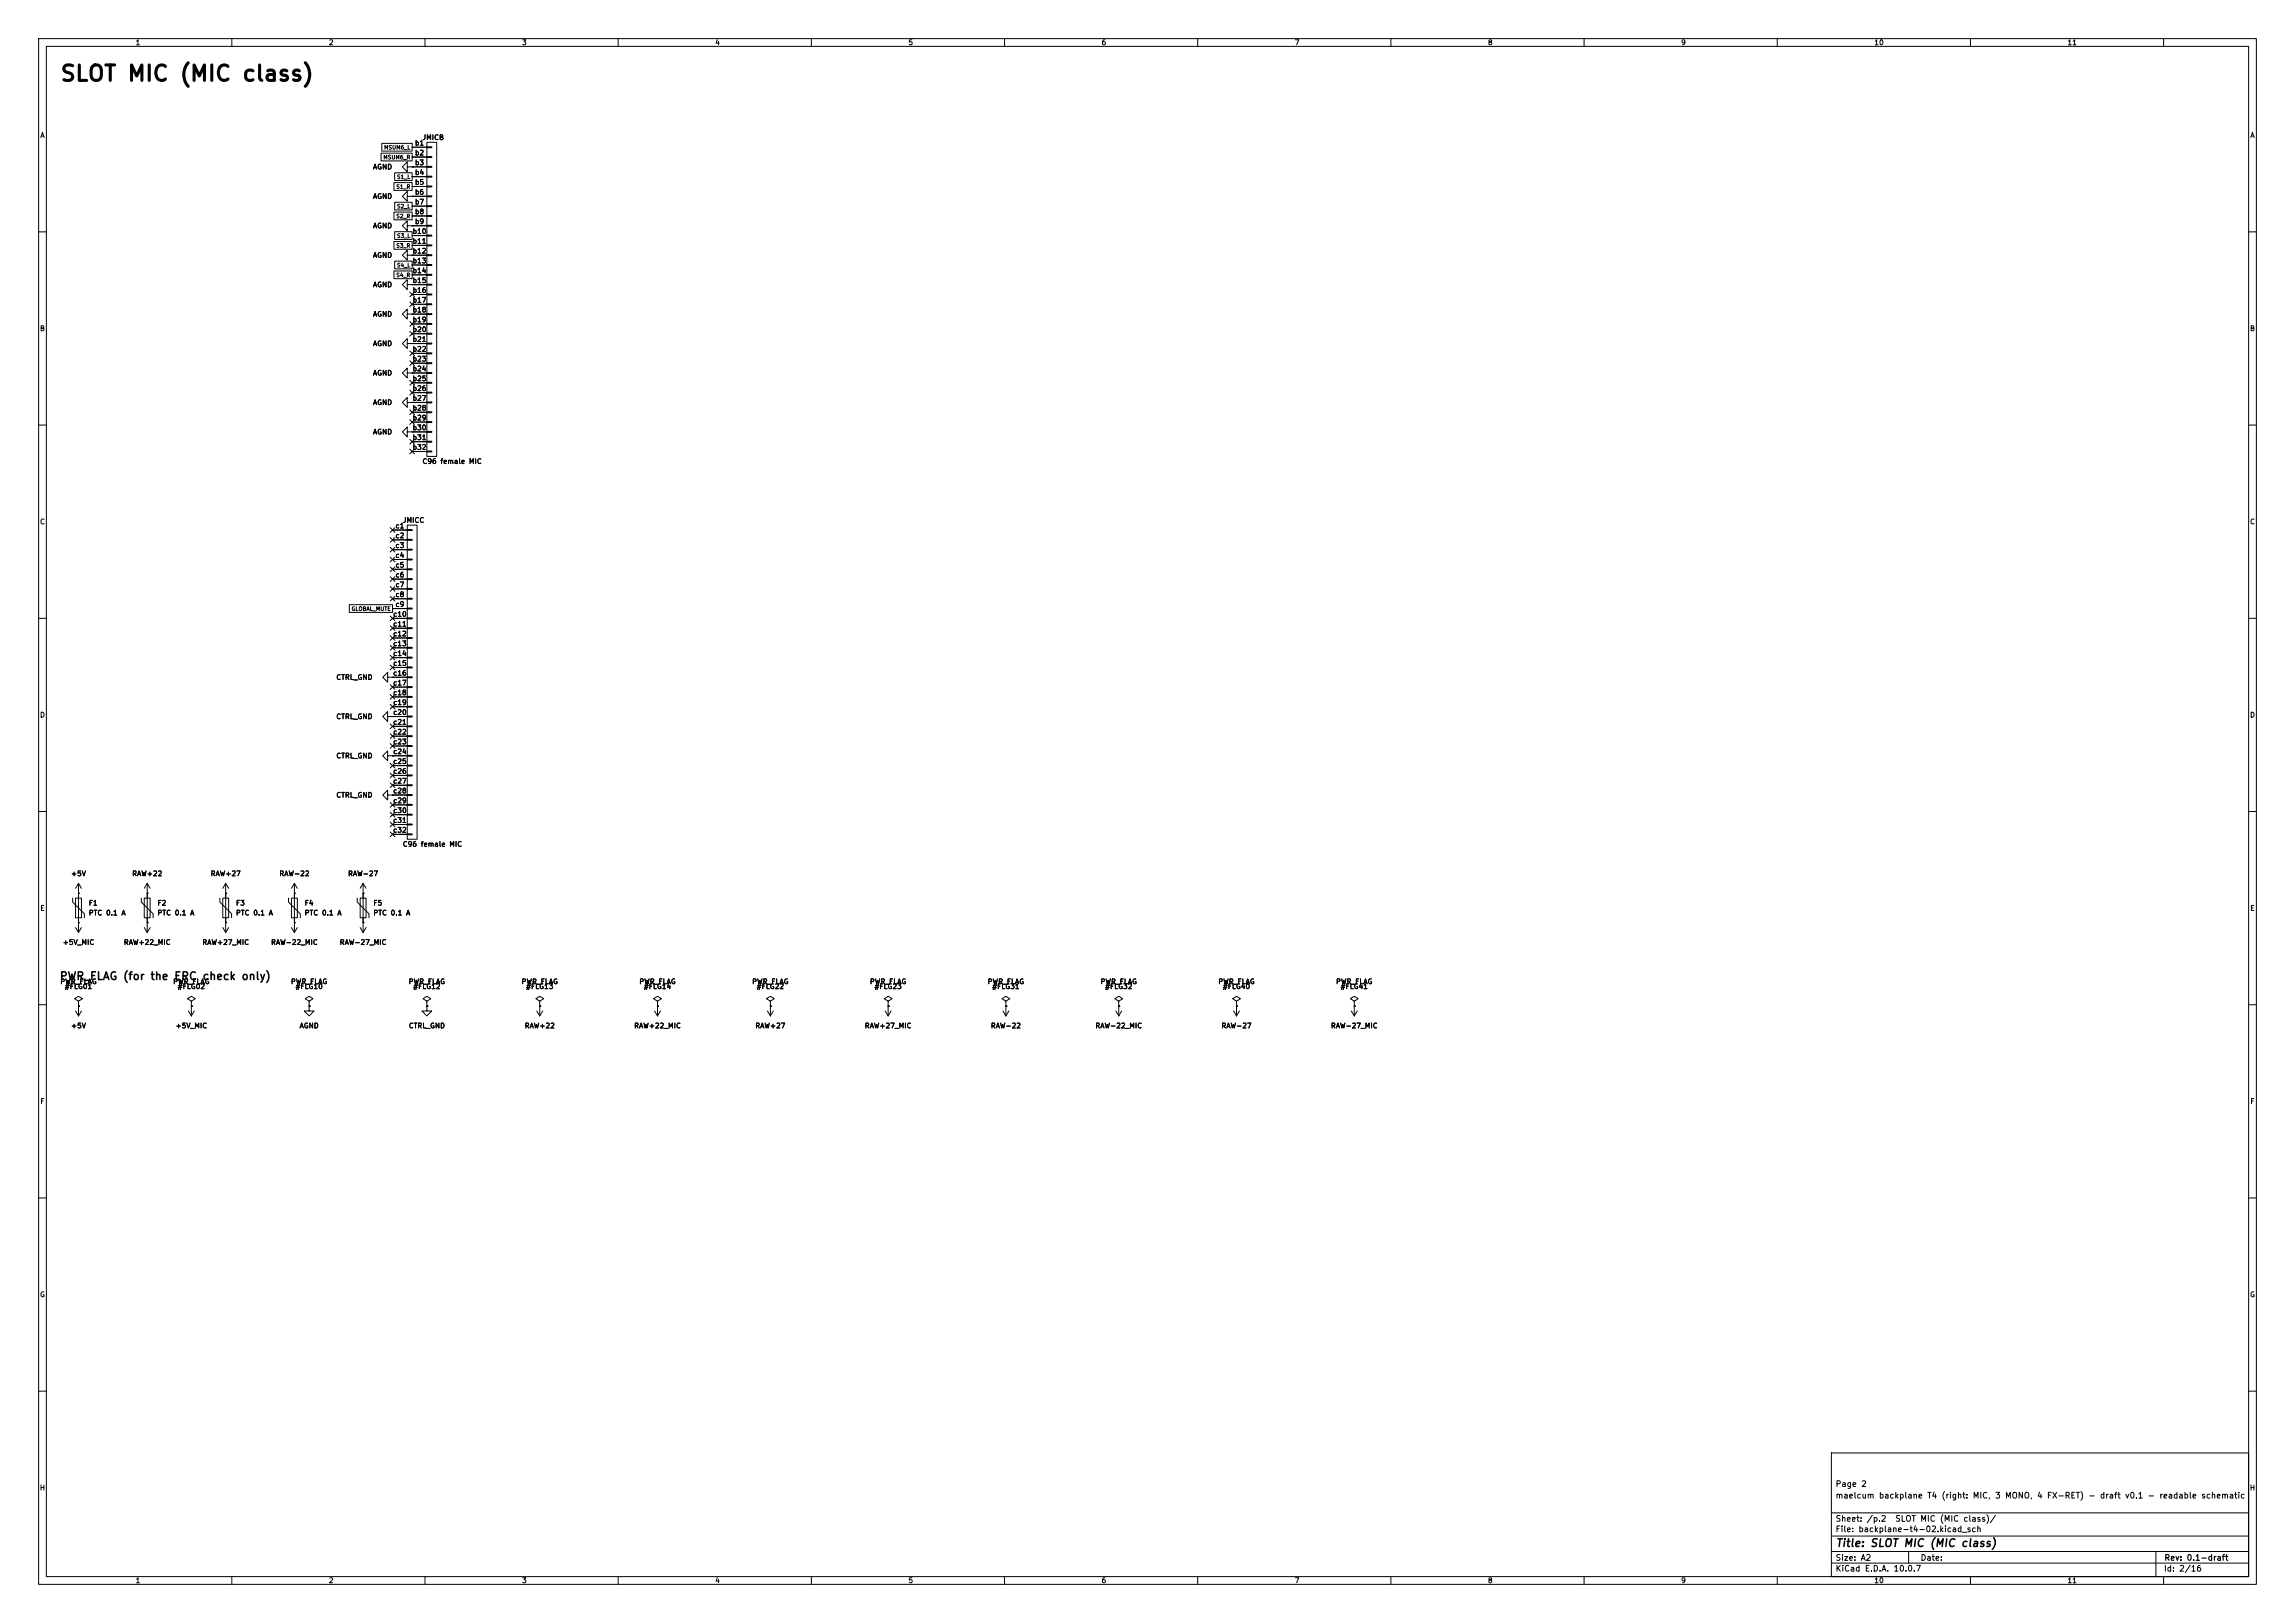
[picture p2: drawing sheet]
<svg xmlns="http://www.w3.org/2000/svg" width="594mm" height="420mm" viewBox="0 0 594 420" stroke-linecap="round" stroke-linejoin="round" font-family="sans-serif">
<defs><g id="words">
<text font-size="4" x="15.4" y="22">SLOT MIC (MIC class)</text>
<g font-size="2">
<text x="15.3" y="254.1">PWR_FLAG (for the ERC check only)</text>
<text x="475" y="400.8">Title: SLOT MIC (MIC class)</text>
</g>
<g font-size="1.5">
<text x="475" y="388.1">maelcum backplane T4 (right: MIC, 3 MONO, 4 FX-RET) - draft v0.1 - readable schematic</text>
<text x="475" y="385.1">Page 2</text>
<text x="475" y="394.1">Sheet: /p.2</text>
<text x="490.4" y="394.1">SLOT MIC (MIC class)/</text>
<text x="475" y="396.8">File: backplane-t4-02.kicad_sch</text>
<text x="475" y="407">KiCad E.D.A. 10.0.7</text>
<text x="475" y="404.2">Size: A2</text>
<text x="497" y="404.2">Date:</text>
<text x="560" y="407">Id: 2/16</text>
<text x="560.1" y="404.2">Rev: 0.1-draft</text>
</g>
<g font-size="1.3">
<text x="35" y="12">1</text>
<text x="85" y="12">2</text>
<text x="135" y="12">3</text>
<text x="185" y="12">4</text>
<text x="235" y="12">5</text>
<text x="285" y="12">6</text>
<text x="335" y="12">7</text>
<text x="385" y="12">8</text>
<text x="435" y="12">9</text>
<text x="485" y="12">10</text>
<text x="535" y="12">11</text>
<text x="10.3" y="36">A</text>
<text x="582.3" y="36">A</text>
<text x="107.3" y="38">b1</text>
<text x="107.3" y="40.5">b2</text>
<text x="109.2" y="36.5">JMICB</text>
<text x="96.4" y="44.1">AGND</text>
<text x="107.3" y="43">b3</text>
<text x="107.3" y="45.6">b4</text>
<text x="96.4" y="51.8">AGND</text>
<text x="107.3" y="48.1">b5</text>
<text x="107.3" y="50.7">b6</text>
<text x="107.3" y="53.2">b7</text>
<text x="96.4" y="59.4">AGND</text>
<text x="107.3" y="55.7">b8</text>
<text x="107.3" y="58.3">b9</text>
<text x="106.7" y="60.8">b10</text>
<text x="106.7" y="63.4">b11</text>
<text x="106.7" y="65.9">b12</text>
<text x="96.4" y="67">AGND</text>
<text x="106.7" y="68.4">b13</text>
<text x="106.7" y="71">b14</text>
<text x="96.4" y="74.6">AGND</text>
<text x="106.7" y="73.5">b15</text>
<text x="106.7" y="76.1">b16</text>
<text x="96.4" y="82.2">AGND</text>
<text x="106.7" y="78.6">b17</text>
<text x="106.7" y="81.1">b18</text>
<text x="106.7" y="83.7">b19</text>
<text x="10.2" y="86">B</text>
<text x="96.4" y="89.9">AGND</text>
<text x="106.7" y="86.2">b20</text>
<text x="106.7" y="88.8">b21</text>
<text x="582.2" y="86">B</text>
<text x="106.7" y="91.3">b22</text>
<text x="106.7" y="93.8">b23</text>
<text x="96.4" y="97.5">AGND</text>
<text x="106.7" y="96.4">b24</text>
<text x="106.7" y="98.9">b25</text>
<text x="106.7" y="101.5">b26</text>
<text x="96.4" y="105.1">AGND</text>
<text x="106.7" y="104">b27</text>
<text x="106.7" y="106.5">b28</text>
<text x="96.4" y="112.7">AGND</text>
<text x="106.7" y="109.1">b29</text>
<text x="106.7" y="111.6">b30</text>
<text x="106.7" y="114.2">b31</text>
<text x="106.7" y="116.7">b32</text>
<text x="109.2" y="120.3">C96 female MIC</text>
<text x="10.2" y="136">C</text>
<text x="102.2" y="137">c1</text>
<text x="104.1" y="135.6">JMICC</text>
<text x="582.2" y="136">C</text>
<text x="102.2" y="139.6">c2</text>
<text x="102.2" y="142.1">c3</text>
<text x="102.2" y="144.6">c4</text>
<text x="102.2" y="147.2">c5</text>
<text x="102.2" y="149.7">c6</text>
<text x="102.2" y="152.3">c7</text>
<text x="102.2" y="154.8">c8</text>
<text x="101.6" y="159.9">c10</text>
<text x="102.2" y="157.3">c9</text>
<text x="101.6" y="162.4">c11</text>
<text x="101.6" y="165">c12</text>
<text x="101.6" y="167.5">c13</text>
<text x="101.6" y="170">c14</text>
<text x="101.6" y="172.6">c15</text>
<text x="86.9" y="176.2">CTRL_GND</text>
<text x="101.6" y="175.1">c16</text>
<text x="101.6" y="177.7">c17</text>
<text x="10.2" y="186">D</text>
<text x="101.6" y="180.2">c18</text>
<text x="101.6" y="182.7">c19</text>
<text x="101.6" y="185.3">c20</text>
<text x="582.2" y="186">D</text>
<text x="86.9" y="186.4">CTRL_GND</text>
<text x="101.6" y="187.8">c21</text>
<text x="101.6" y="190.4">c22</text>
<text x="86.9" y="196.5">CTRL_GND</text>
<text x="101.6" y="192.9">c23</text>
<text x="101.6" y="195.4">c24</text>
<text x="101.6" y="198">c25</text>
<text x="101.6" y="200.5">c26</text>
<text x="101.6" y="203.1">c27</text>
<text x="86.9" y="206.7">CTRL_GND</text>
<text x="101.6" y="205.6">c28</text>
<text x="101.6" y="208.1">c29</text>
<text x="101.6" y="210.7">c30</text>
<text x="101.6" y="213.2">c31</text>
<text x="101.6" y="215.8">c32</text>
<text x="104.1" y="219.4">C96 female MIC</text>
<text x="18.3" y="227">+5V</text>
<text x="34.1" y="227">RAW+22</text>
<text x="54.4" y="227">RAW+27</text>
<text x="72.2" y="227">RAW-22</text>
<text x="90" y="227">RAW-27</text>
<text x="10.3" y="236">E</text>
<text x="22.8" y="234.6">F1</text>
<text x="22.8" y="237.2">PTC 0.1 A</text>
<text x="40.6" y="234.6">F2</text>
<text x="40.6" y="237.2">PTC 0.1 A</text>
<text x="60.9" y="234.6">F3</text>
<text x="60.9" y="237.2">PTC 0.1 A</text>
<text x="78.7" y="234.6">F4</text>
<text x="78.7" y="237.2">PTC 0.1 A</text>
<text x="96.5" y="234.6">F5</text>
<text x="96.5" y="237.2">PTC 0.1 A</text>
<text x="582.3" y="236">E</text>
<text x="16.1" y="244.8">+5V_MIC</text>
<text x="31.9" y="244.8">RAW+22_MIC</text>
<text x="52.2" y="244.8">RAW+27_MIC</text>
<text x="70" y="244.8">RAW-22_MIC</text>
<text x="87.8" y="244.8">RAW-27_MIC</text>
<text x="15.5" y="255">PWR_FLAG</text>
<text x="16.7" y="256.2">#FLG01</text>
<text x="44.7" y="255">PWR_FLAG</text>
<text x="45.9" y="256.2">#FLG02</text>
<text x="75.2" y="255">PWR_FLAG</text>
<text x="76.3" y="256.2">#FLG10</text>
<text x="105.6" y="255">PWR_FLAG</text>
<text x="106.8" y="256.2">#FLG12</text>
<text x="134.9" y="255">PWR_FLAG</text>
<text x="136" y="256.2">#FLG13</text>
<text x="165.3" y="255">PWR_FLAG</text>
<text x="166.5" y="256.2">#FLG14</text>
<text x="194.5" y="255">PWR_FLAG</text>
<text x="195.7" y="256.2">#FLG22</text>
<text x="225" y="255">PWR_FLAG</text>
<text x="226.2" y="256.2">#FLG23</text>
<text x="255.5" y="255">PWR_FLAG</text>
<text x="256.7" y="256.2">#FLG31</text>
<text x="284.7" y="255">PWR_FLAG</text>
<text x="285.9" y="256.2">#FLG32</text>
<text x="315.2" y="255">PWR_FLAG</text>
<text x="316.4" y="256.2">#FLG40</text>
<text x="345.7" y="255">PWR_FLAG</text>
<text x="346.9" y="256.2">#FLG41</text>
<text x="18.3" y="266.4">+5V</text>
<text x="45.3" y="266.4">+5V_MIC</text>
<text x="77.4" y="266.4">AGND</text>
<text x="105.7" y="266.4">CTRL_GND</text>
<text x="135.7" y="266.4">RAW+22</text>
<text x="164" y="266.4">RAW+22_MIC</text>
<text x="195.4" y="266.4">RAW+27</text>
<text x="223.7" y="266.4">RAW+27_MIC</text>
<text x="256.3" y="266.4">RAW-22</text>
<text x="283.4" y="266.4">RAW-22_MIC</text>
<text x="316" y="266.4">RAW-27</text>
<text x="344.3" y="266.4">RAW-27_MIC</text>
<text x="10.3" y="286">F</text>
<text x="582.3" y="286">F</text>
<text x="10.2" y="336">G</text>
<text x="582.2" y="336">G</text>
<text x="10.2" y="386">H</text>
<text x="582.2" y="386">H</text>
<text x="35" y="410">1</text>
<text x="85" y="410">2</text>
<text x="135" y="410">3</text>
<text x="185" y="410">4</text>
<text x="235" y="410">5</text>
<text x="285" y="410">6</text>
<text x="335" y="410">7</text>
<text x="385" y="410">8</text>
<text x="435" y="410">9</text>
<text x="485" y="410">10</text>
<text x="535" y="410">11</text>
</g>
<g font-size="1">
<text x="99.1" y="41.5">MSUM6_R</text>
<text x="99.3" y="38.9">MSUM6_L</text>
<text x="102.6" y="46.5">S1_L</text>
<text x="102.4" y="49.1">S1_R</text>
<text x="102.4" y="56.7">S2_R</text>
<text x="102.6" y="54.2">S2_L</text>
<text x="102.4" y="64.3">S3_R</text>
<text x="102.6" y="61.8">S3_L</text>
<text x="102.4" y="71.9">S4_R</text>
<text x="102.6" y="69.4">S4_L</text>
<text x="90.9" y="158.3">GLOBAL_MUTE</text>
</g>
</g></defs>
<g fill="none" stroke="#000" stroke-width=".26">
<path d="M10 10h574v400h-574zM12 12h570v396h-570zM60 10v2M110 10v2M160 10v2M210 10v2M260 10v2M310 10v2M360 10v2M410 10v2M460 10v2M510 10v2"/>
<path d="M560 10v2M98.6 39.6h8.1v2h-8.1zM98.8 37.1h7.9v2h-7.9zM106.7 38.1h3.8M110.5 36.8h2.5v81.3h-2.5zM110.5 38h1.3v.2h-1.3zM102 47.3h4.7v2h-4.7zM102 54.9h4.7v2h-4.7zM102.2 44.7h4.5v2h-4.5zM102.2 60h4.5v2h-4.5zM102.2 52.3h4.5v2h-4.5zM105.4 43.2v-1.3l-1.3 1.3 1.3 1.3v-1.3h1.3"/>
<path d="M105.4 50.8v-1.3l-1.3 1.3 1.3 1.3v-1.3h1.3M105.4 58.4v-1.2l-1.3 1.2 1.3 1.3v-1.3h1.3M106.7 43.2h.1M106.7 50.8h.1M106.7 58.4h.1M106.7 40.6h3.8M106.7 43.2h3.8M106.7 45.7h3.8M106.7 48.3h3.8M106.7 50.8h3.8M106.7 53.3h3.8M106.7 55.9h3.8"/>
<path d="M106.7 58.4h3.8M110.5 40.5h1.3v.3h-1.3zM110.5 43.1h1.3v.2h-1.3zM110.5 45.6h1.3v.2h-1.3zM110.5 48.1h1.3v.3h-1.3zM110.5 50.7h1.3v.2h-1.3zM110.5 53.2h1.3v.3h-1.3zM110.5 55.8h1.3v.2h-1.3zM110.5 58.3h1.3v.2h-1.3zM10 60h2M102 62.5h4.7v2h-4.7zM102 70.1h4.7v2h-4.7z"/>
<path d="M102.2 67.6h4.5v2h-4.5zM105.4 73.7v-1.3l-1.3 1.3 1.3 1.2v-1.2h1.3M105.4 66v-1.2l-1.3 1.2 1.3 1.3v-1.3h1.3M106.1 78.1l1.2 1.2M106.1 75.6l1.2 1.2M106.7 73.7h.1M106.7 66h.1M106.7 61h3.8M106.7 63.5h3.8M106.7 66h3.8M106.7 68.6h3.8M106.7 71.1h3.8"/>
<path d="M106.7 73.7h3.8M106.7 76.2h3.8M106.7 78.7h3.8M107.3 78.1l-1.2 1.2M107.3 75.6l-1.2 1.2M110.5 60.8h1.3v.3h-1.3zM110.5 63.4h1.3v.2h-1.3zM110.5 65.9h1.3v.3h-1.3zM110.5 68.5h1.3v.2h-1.3zM110.5 71h1.3v.2h-1.3zM110.5 73.5h1.3v.3h-1.3zM110.5 76.1h1.3v.2h-1.3z"/>
<path d="M110.5 78.6h1.3v.3h-1.3zM582 60h2M105.4 96.5v-1.2l-1.3 1.2 1.3 1.3v-1.3h1.3M105.4 81.3v-1.3l-1.3 1.3 1.3 1.3v-1.3h1.3M105.4 88.9v-1.3l-1.3 1.3 1.3 1.3v-1.3h1.3M106.1 93.4l1.2 1.2M106.1 85.8l1.2 1.2M106.1 83.2l1.2 1.2M106.1 98.5l1.2 1.2M106.1 90.8l1.2 1.2M106.7 96.5h.1M106.7 81.3h.1"/>
<path d="M106.7 88.9h.1M106.7 81.3h3.8M106.7 83.8h3.8M106.7 86.4h3.8M106.7 88.9h3.8M106.7 91.4h3.8M106.7 94h3.8M106.7 96.5h3.8M106.7 99.1h3.8M107.3 93.4l-1.2 1.2M107.3 85.8l-1.2 1.2M107.3 83.2l-1.2 1.2"/>
<path d="M107.3 98.5l-1.2 1.2M107.3 90.8l-1.2 1.2M110.5 81.2h1.3v.2h-1.3zM110.5 83.7h1.3v.2h-1.3zM110.5 86.2h1.3v.3h-1.3zM110.5 88.8h1.3v.2h-1.3zM110.5 91.3h1.3v.3h-1.3zM110.5 93.9h1.3v.2h-1.3zM110.5 96.4h1.3v.2h-1.3zM110.5 98.9h1.3v.3h-1.3zM10 110h2M105.4 104.1v-1.2l-1.3 1.2 1.3 1.3v-1.3h1.3"/>
<path d="M105.4 111.8v-1.3l-1.3 1.3 1.3 1.2v-1.2h1.3M106.1 101l1.2 1.2M106.1 106.1l1.2 1.2M106.1 113.7l1.2 1.2M106.1 108.6l1.2 1.2M106.1 116.2l1.2 1.2M106.7 104.1h.1M106.7 111.8h.1M106.7 101.6h3.8M106.7 104.1h3.8M106.7 106.7h3.8M106.7 109.2h3.8"/>
<path d="M106.7 111.8h3.8M106.7 114.3h3.8M106.7 116.8h3.8M107.3 101l-1.2 1.2M107.3 106.1l-1.2 1.2M107.3 113.7l-1.2 1.2M107.3 108.6l-1.2 1.2M107.3 116.2l-1.2 1.2M110.5 101.5h1.3v.2h-1.3zM110.5 104h1.3v.3h-1.3zM110.5 106.6h1.3v.2h-1.3zM110.5 109.1h1.3v.2h-1.3z"/>
<path d="M110.5 111.6h1.3v.3h-1.3zM110.5 114.2h1.3v.2h-1.3zM110.5 116.7h1.3v.3h-1.3zM582 110h2M101 139.1l1.2 1.2M101 136.6l1.2 1.2M101.6 137.2h3.8M101.6 139.7h3.8M102.2 139.1l-1.2 1.2M102.2 136.6l-1.2 1.2M105.4 135.9h2.5v81.3h-2.5zM105.4 137h1.3v.3h-1.3z"/>
<path d="M105.4 139.6h1.3v.2h-1.3zM90.4 156.5h11.2v2h-11.2zM101 159.4l1.2 1.2M101 154.3l1.2 1.2M101 151.8l1.2 1.2M101 149.3l1.2 1.2M101 146.7l1.2 1.2M101 144.2l1.2 1.2M101 141.6l1.2 1.2M101.6 142.2h3.8M101.6 144.8h3.8M101.6 147.3h3.8"/>
<path d="M101.6 149.9h3.8M101.6 152.4h3.8M101.6 154.9h3.8M101.6 157.5h3.8M102.2 159.4l-1.2 1.2M102.2 154.3l-1.2 1.2M102.2 151.8l-1.2 1.2M102.2 149.3l-1.2 1.2M102.2 146.7l-1.2 1.2M102.2 144.2l-1.2 1.2M102.2 141.6l-1.2 1.2M105.4 142.1h1.3v.3h-1.3z"/>
<path d="M105.4 144.7h1.3v.2h-1.3zM105.4 147.2h1.3v.2h-1.3zM105.4 149.7h1.3v.3h-1.3zM105.4 152.3h1.3v.2h-1.3zM105.4 154.8h1.3v.3h-1.3zM105.4 157.4h1.3v.2h-1.3zM105.4 159.9h1.3v.2h-1.3zM10 160h2M100.3 175.3v-1.3l-1.2 1.3 1.2 1.2v-1.2h1.3M101 167l1.2 1.2M101 164.5l1.2 1.2M101 162l1.2 1.2"/>
<path d="M101 177.2l1.2 1.2M101 179.7l1.2 1.2M101 172.1l1.2 1.2M101 169.6l1.2 1.2M101.6 175.3h.1M101.6 160h3.8M101.6 162.6h3.8M101.6 165.1h3.8M101.6 167.6h3.8M101.6 170.2h3.8M101.6 172.7h3.8M101.6 175.3h3.8"/>
<path d="M101.6 177.8h3.8M102.2 167l-1.2 1.2M102.2 164.5l-1.2 1.2M102.2 162l-1.2 1.2M102.2 177.2l-1.2 1.2M102.2 179.7l-1.2 1.2M102.2 172.1l-1.2 1.2M102.2 169.6l-1.2 1.2M105.4 162.4h1.3v.3h-1.3zM105.4 165h1.3v.2h-1.3zM105.4 167.5h1.3v.3h-1.3zM105.4 170.1h1.3v.2h-1.3z"/>
<path d="M105.4 172.6h1.3v.2h-1.3zM105.4 175.1h1.3v.3h-1.3zM105.4 177.7h1.3v.2h-1.3zM582 160h2M100.3 185.4v-1.2l-1.2 1.2 1.2 1.3v-1.3h1.3M100.3 195.6v-1.3l-1.2 1.3 1.2 1.3v-1.3h1.3M101 187.4l1.2 1.2M101 197.5l1.2 1.2M101 189.9l1.2 1.2M101 182.3l1.2 1.2M101 192.4l1.2 1.2M101.6 185.4h.1"/>
<path d="M101.6 195.6h.1M101.6 180.3h3.8M101.6 182.9h3.8M101.6 185.4h3.8M101.6 188h3.8M101.6 190.5h3.8M101.6 193h3.8M101.6 195.6h3.8M101.6 198.1h3.8M102.2 187.4l-1.2 1.2M102.2 197.5l-1.2 1.2M102.2 189.9l-1.2 1.2"/>
<path d="M102.2 182.3l-1.2 1.2M102.2 192.4l-1.2 1.2M105.4 180.2h1.3v.3h-1.3zM105.4 182.8h1.3v.2h-1.3zM105.4 185.3h1.3v.2h-1.3zM105.4 187.8h1.3v.3h-1.3zM105.4 190.4h1.3v.2h-1.3zM105.4 192.9h1.3v.3h-1.3zM105.4 195.5h1.3v.2h-1.3zM105.4 198h1.3v.2h-1.3zM10 210h2M100.3 205.7v-1.2l-1.2 1.2 1.2 1.3v-1.3h1.3"/>
<path d="M101 207.7l1.2 1.2M101 215.3l1.2 1.2M101 212.8l1.2 1.2M101 200.1l1.2 1.2M101 202.6l1.2 1.2M101 210.2l1.2 1.2M101.6 205.7h.1M101.6 200.7h3.8M101.6 203.2h3.8M101.6 205.7h3.8M101.6 208.3h3.8M101.6 210.8h3.8"/>
<path d="M101.6 213.4h3.8M101.6 215.9h3.8M102.2 207.7l-1.2 1.2M102.2 215.3l-1.2 1.2M102.2 212.8l-1.2 1.2M102.2 200.1l-1.2 1.2M102.2 202.6l-1.2 1.2M102.2 210.2l-1.2 1.2M105.4 200.5h1.3v.3h-1.3zM105.4 203.1h1.3v.2h-1.3zM105.4 205.6h1.3v.3h-1.3zM105.4 208.2h1.3v.2h-1.3z"/>
<path d="M105.4 210.7h1.3v.2h-1.3zM105.4 213.2h1.3v.3h-1.3zM105.4 215.8h1.3v.2h-1.3zM582 210h2M18.8 232.4v1l3 3.1v1M19.6 232.4h1.5v5.1h-1.5zM20.3 231.1h.1M20.3 238.8h.1M20.3 228.6v12.7M20.3 228.6l-.7 1.3M20.3 228.6l.8 1.3M36.6 232.4v1l3 3.1v1"/>
<path d="M37.3 232.4h1.6v5.1h-1.6zM38.1 231.1h.1M38.1 238.8h.1M38.1 228.6l-.8 1.3M38.1 228.6l.8 1.3M38.1 228.6v12.7M56.9 232.4v1l3 3.1v1M57.7 232.4h1.5v5.1h-1.5zM58.4 231.1h.1M58.4 238.8h.1M58.4 228.6l-.7 1.3M58.4 228.6l.8 1.3"/>
<path d="M58.4 228.6v12.7M74.7 232.4v1l3 3.1v1M75.4 232.4h1.6v5.1h-1.6zM76.2 238.8h.1M76.2 231.1h.1M76.2 228.6v12.7M76.2 228.6l-.8 1.3M76.2 228.6l.8 1.3M92.5 232.4v1l3 3.1v1M93.2 232.4h1.5v5.1h-1.5zM94 231.1h.1M94 238.8h.1"/>
<path d="M94 228.6l-.8 1.3M94 228.6l.7 1.3M94 228.6v12.7M19.6 240l.7 1.3M20.3 259.1l1-.7-1-.6-1 .6 1 .7v1.3M21.1 240l-.8 1.3M37.3 240l.8 1.3M38.9 240l-.8 1.3M49.5 259.1l1-.7-1-.6-1 .6 1 .7v1.3M57.7 240l.7 1.3M59.2 240l-.8 1.3M75.4 240l.8 1.3"/>
<path d="M77 240l-.8 1.3M80 259.1l1-.7-1-.6-1 .6 1 .7v1.3M93.2 240l.8 1.3M94.7 240l-.7 1.3M110.5 259.1l1-.7-1-.6-1 .6 1 .7v1.3M139.7 259.1l1-.7-1-.6-1 .6 1 .7v1.3M170.2 259.1l1-.7-1-.6-1 .6 1 .7v1.3M199.4 259.1l1-.7-1-.6-1 .6 1 .7v1.3M229.9 259.1l1-.7-1-.6-1 .6 1 .7v1.3M260.3 259.1l1.1-.7-1.1-.6-1 .6 1 .7v1.3M289.6 259.1l1-.7-1-.6-1.1 .6 1.1 .7v1.3M320 259.1l1.1-.7-1.1-.6-1 .6 1 .7v1.3"/>
<path d="M350.5 259.1l1-.7-1-.6-1 .6 1 .7v1.3M10 260h2M19.6 261.6l.7 1.3M20.3 260.4h.1M20.3 260.4v2.5M21.1 261.6l-.8 1.3M48.8 261.6l.7 1.3M49.5 260.4h.1M49.5 260.4v2.5M50.3 261.6l-.8 1.3M80 260.4h.1M80 260.4v1.2h1.3l-1.3 1.3-1.3-1.3h1.3"/>
<path d="M110.5 260.4h.1M110.5 260.4v1.2h1.3l-1.3 1.3-1.3-1.3h1.3M138.9 261.6l.8 1.3M139.7 260.4h.1M139.7 260.4v2.5M140.5 261.6l-.8 1.3M169.4 261.6l.8 1.3M170.2 260.4h.1M170.2 260.4v2.5M170.9 261.6l-.7 1.3M198.6 261.6l.8 1.3M199.4 260.4h.1"/>
<path d="M199.4 260.4v2.5M200.2 261.6l-.8 1.3M229.1 261.6l.8 1.3M229.9 260.4h.1M229.9 260.4v2.5M230.6 261.6l-.7 1.3M259.6 261.6l.7 1.3M260.3 260.4h.1M260.3 260.4v2.5M261.1 261.6l-.8 1.3M288.8 261.6l.8 1.3M289.6 260.4h.1"/>
<path d="M289.6 260.4v2.5M290.3 261.6l-.7 1.3M319.3 261.6l.7 1.3M320 260.4h.1M320 260.4v2.5M320.8 261.6l-.8 1.3M349.8 261.6l.7 1.3M350.5 260.4h.1M350.5 260.4v2.5M351.3 261.6l-.8 1.3M582 260h2M10 310h2"/>
<path d="M582 310h2M10 360h2M474 376h108v32h-108zM582 360h2M474 397.5h108M474 391.5h108M60 408v2M110 408v2M160 408v2M210 408v2M260 408v2M310 408v2"/>
<path d="M360 408v2M410 408v2M460 408v2M474 404.5h108M474 401.5h108M494 401.5v3M510 408v2M558 401.5v6.5M560 408v2"/>
</g>
<use href="#words"/>
</svg>
